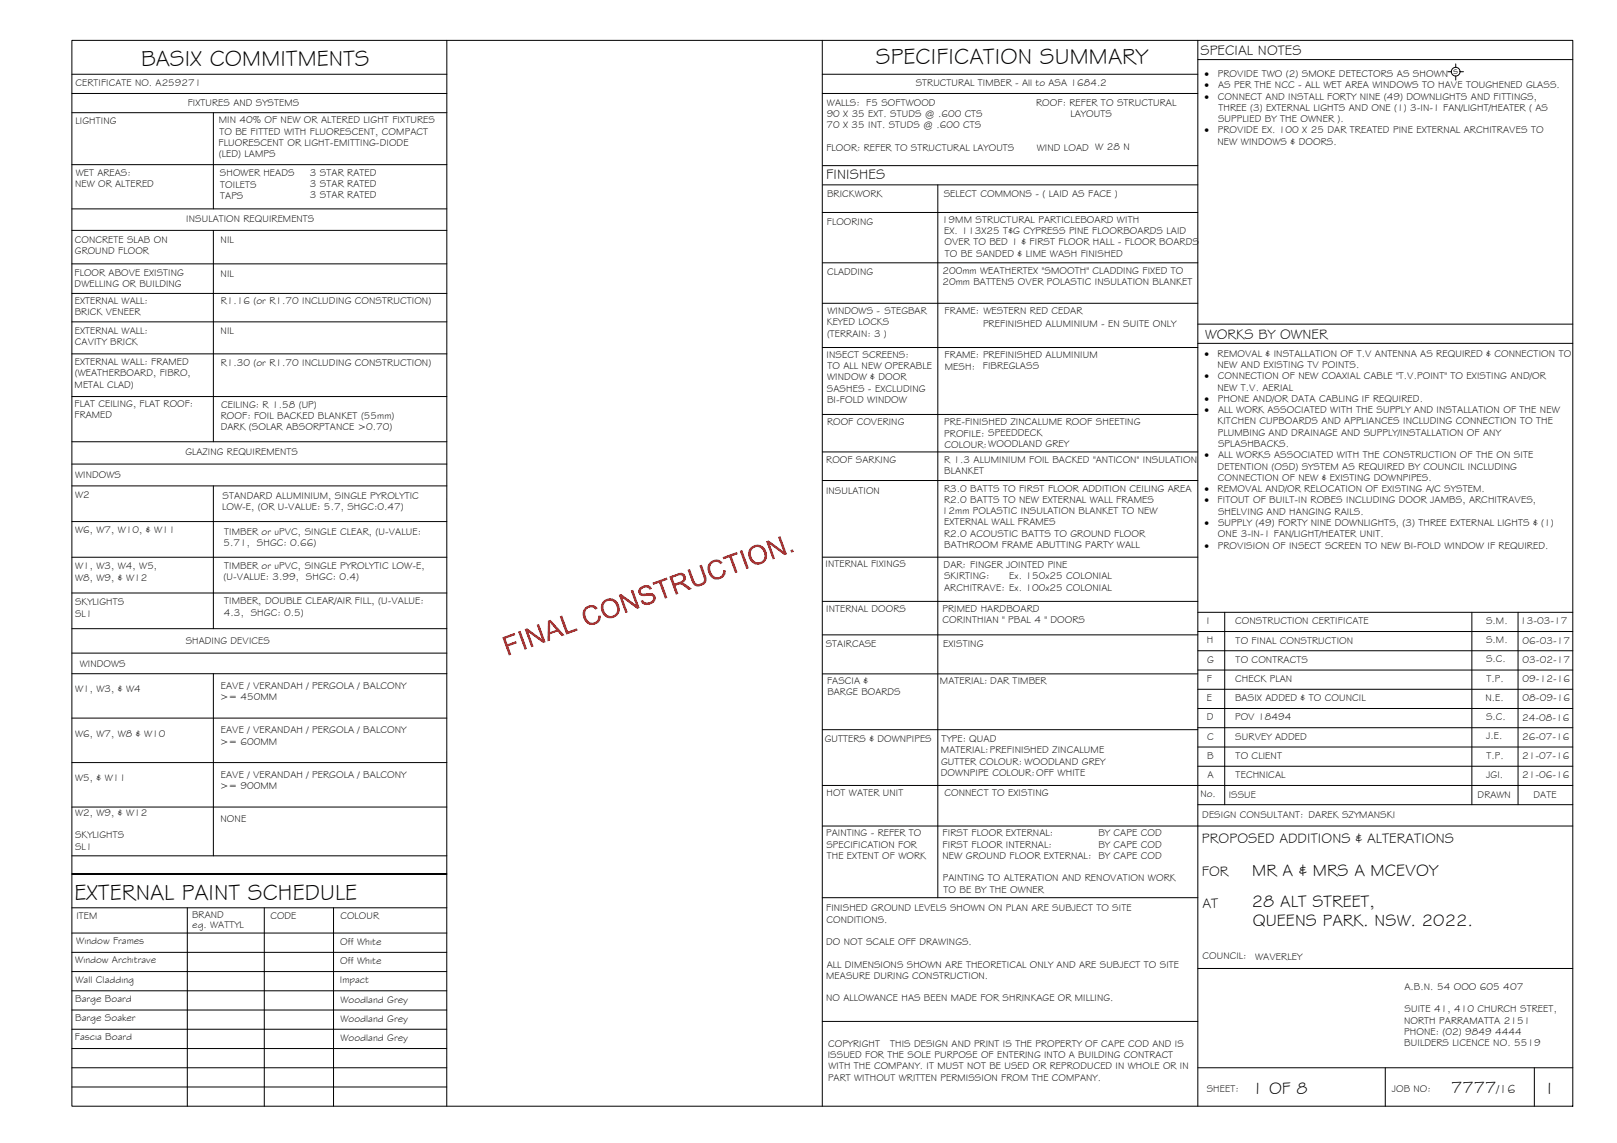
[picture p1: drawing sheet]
<svg xmlns="http://www.w3.org/2000/svg" width="420mm" height="297mm" viewBox="0 0 420 297" stroke-linecap="round" stroke-linejoin="round" font-family="sans-serif">
<defs><g id="words">
<g font-size="5.9">
<text x="36.7" y="17.2">BASIX COMMITMENTS</text>
<text x="227.6" y="16.8">SPECIFICATION SUMMARY</text>
<text x="19.4" y="233.8">EXTERNAL PAINT SCHEDULE</text>
</g>
<g font-size="4.5">
<text x="325.4" y="227.8">MR A &amp; MRS A MCEVOY</text>
<text x="325.3" y="235.7">28 ALT STREET,</text>
<text x="325.5" y="240.7">QUEENS PARK. NSW. 2022.</text>
<text x="325.3" y="284.2">1 OF 8</text>
<text x="377" y="284">7777</text>
<text x="402.1" y="284.2">I</text>
</g>
<g font-size="3.7">
<text x="311.9" y="14.3">SPECIAL NOTES</text>
<text x="214.7" y="46.6">FINISHES</text>
<text x="313.1" y="88.1">WORKS BY OWNER</text>
<text x="312.3" y="219.2">PROPOSED ADDITIONS &amp; ALTERATIONS</text>
<text x="312.3" y="227.5">FOR</text>
<text x="312.4" y="235.9">AT</text>
</g>
<text font-size="3.2" x="388.8" y="284">/16</text>
<g font-size="2.6">
<text x="19.6" y="22.5">CERTIFICATE NO. A259271</text>
<text x="237.9" y="22.4">STRUCTURAL TIMBER - All to ASA 1684.2</text>
<text x="313" y="20">·</text>
<text x="313" y="22.9">·</text>
<text x="316.4" y="20">PROVIDE TWO (2) SMOKE DETECTORS AS SHOWN</text>
<text x="316.5" y="22.9">AS PER THE NCC - ALL WET AREA WINDOWS TO HAVE TOUGHENED GLASS.</text>
<text x="377.6" y="19.2">s</text>
<text x="48.8" y="27.5">FIXTURES AND SYSTEMS</text>
<text x="214.9" y="27.4">WALLS: F5 SOFTWOOD</text>
<text x="269.2" y="27.4">ROOF: REFER TO STRUCTURAL</text>
<text x="313" y="25.9">·</text>
<text x="316.5" y="25.9">CONNECT AND INSTALL FORTY NINE (49) DOWNLIGHTS AND FITTINGS,</text>
<text x="316.6" y="28.8">THREE (3) EXTERNAL LIGHTS AND ONE (1) 3-IN-1 FAN/LIGHT/HEATER ( AS</text>
<text x="19.6" y="32.2">LIGHTING</text>
<text x="56.8" y="32">MIN 40% OF NEW OR ALTERED LIGHT FIXTURES</text>
<text x="57" y="35">TO BE FITTED WITH FLUORESCENT, COMPACT</text>
<text x="214.8" y="33.3">70 X 35 INT. STUDS @ .600 CTS</text>
<text x="214.8" y="30.4">90 X 35 EXT. STUDS @ .600 CTS</text>
<text x="278.1" y="30.4">LAYOUTS</text>
<text x="313" y="34.7">·</text>
<text x="316.4" y="34.7">PROVIDE EX. 100 X 25 DAR TREATED PINE EXTERNAL ARCHITRAVES TO</text>
<text x="316.5" y="31.7">SUPPLIED BY THE OWNER ).</text>
<text x="56.8" y="37.9">FLUORESCENT OR LIGHT-EMITTING-DIODE</text>
<text x="56.9" y="40.8">(LED) LAMPS</text>
<text x="214.7" y="39.2">FLOOR: REFER TO STRUCTURAL LAYOUTS</text>
<text x="269.4" y="39.2">WIND LOAD W 28 N</text>
<text x="316.4" y="37.6">NEW WINDOWS &amp; DOORS.</text>
<text x="19.7" y="45.8">WET AREAS:</text>
<text x="57.2" y="45.8">SHOWER HEADS</text>
<text x="80.5" y="45.6">3 STAR RATED</text>
<text x="19.5" y="48.7">NEW OR ALTERED</text>
<text x="57.2" y="48.7">TOILETS</text>
<text x="57.2" y="51.7">TAPS</text>
<text x="80.5" y="48.6">3 STAR RATED</text>
<text x="80.5" y="51.5">3 STAR RATED</text>
<text x="214.9" y="51.2">BRICKWORK</text>
<text x="245.2" y="51.2">SELECT COMMONS - ( LAID AS FACE )</text>
<text x="48.4" y="57.8">INSULATION REQUIREMENTS</text>
<text x="214.8" y="58.4">FLOORING</text>
<text x="244.8" y="57.9">19MM STRUCTURAL PARTICLEBOARD WITH</text>
<text x="19.5" y="63">CONCRETE SLAB ON</text>
<text x="19.5" y="66">GROUND FLOOR</text>
<text x="57.3" y="63.2">NIL</text>
<text x="245.3" y="60.8">EX. 113X25 T&amp;G CYPRESS PINE FLOORBOARDS LAID</text>
<text x="245.4" y="63.7">OVER TO BED 1 &amp; FIRST FLOOR HALL - FLOOR BOARDS</text>
<text x="19.4" y="71.7">FLOOR ABOVE EXISTING</text>
<text x="57.3" y="71.9">NIL</text>
<text x="214.9" y="71.5">CLADDING</text>
<text x="244.9" y="71.2">200mm WEATHERTEX &quot;SMOOTH&quot; CLADDING FIXED TO</text>
<text x="245.5" y="66.7">TO BE SANDED &amp; LIME WASH FINISHED</text>
<text x="19.4" y="74.7">DWELLING OR BUILDING</text>
<text x="244.9" y="74.1">20mm BATTENS OVER POLASTIC INSULATION BLANKET</text>
<text x="19.4" y="78.9">EXTERNAL WALL:</text>
<text x="19.4" y="81.8">BRICK VENEER</text>
<text x="57.3" y="79.1">R1.16 (or R1.70 INCLUDING CONSTRUCTION)</text>
<text x="215" y="81.6">WINDOWS - STEGBAR</text>
<text x="245.5" y="81.6">FRAME: WESTERN RED CEDAR</text>
<text x="19.4" y="86.7">EXTERNAL WALL:</text>
<text x="19.5" y="89.6">CAVITY BRICK</text>
<text x="57.3" y="86.9">NIL</text>
<text x="214.8" y="84.6">KEYED LOCKS</text>
<text x="214.9" y="87.5">(TERRAIN: 3 )</text>
<text x="255.4" y="84.9">PREFINISHED ALUMINIUM - EN SUITE ONLY</text>
<text x="19.4" y="94.9">EXTERNAL WALL: FRAMED</text>
<text x="57.3" y="95.1">R1.30 (or R1.70 INCLUDING CONSTRUCTION)</text>
<text x="214.7" y="93">INSECT SCREENS:</text>
<text x="215" y="95.9">TO ALL NEW OPERABLE</text>
<text x="245.5" y="93.1">FRAME: PREFINISHED ALUMINIUM</text>
<text x="255.4" y="96">FIBREGLASS</text>
<text x="313" y="92.7">·</text>
<text x="316.4" y="92.7">REMOVAL &amp; INSTALLATION OF T.V ANTENNA AS REQUIRED &amp; CONNECTION TO</text>
<text x="316.4" y="95.6">NEW AND EXISTING TV POINTS.</text>
<text x="19.4" y="100.7">METAL CLAD)</text>
<text x="19.4" y="97.8">(WEATHERBOARD, FIBRO,</text>
<text x="214.8" y="101.8">SASHES - EXCLUDING</text>
<text x="214.9" y="98.9">WINDOW &amp; DOOR</text>
<text x="245.5" y="96.1">MESH:</text>
<text x="313" y="98.6">·</text>
<text x="316.4" y="101.5">NEW T.V. AERIAL</text>
<text x="316.5" y="98.6">CONNECTION OF NEW COAXIAL CABLE &quot;T.V.POINT&quot; TO EXISTING AND/OR</text>
<text x="19.4" y="105.8">FLAT CEILING, FLAT ROOF:</text>
<text x="57.4" y="106">CEILING: R 1.58 (UP)</text>
<text x="214.9" y="104.7">BI-FOLD WINDOW</text>
<text x="313" y="104.4">·</text>
<text x="313" y="107.4">·</text>
<text x="316.4" y="104.4">PHONE AND/OR DATA CABLING IF REQUIRED.</text>
<text x="316.5" y="107.4">ALL WORK ASSOCIATED WITH THE SUPPLY AND INSTALLATION OF THE NEW</text>
<text x="19.4" y="108.7">FRAMED</text>
<text x="57.3" y="108.9">ROOF: FOIL BACKED BLANKET (55mm)</text>
<text x="57.3" y="111.8">DARK (SOLAR ABSORPTANCE &gt;0.70)</text>
<text x="214.9" y="110.5">ROOF COVERING</text>
<text x="245.3" y="110.6">PRE-FINISHED ZINCALUME ROOF SHEETING</text>
<text x="245.3" y="113.5">PROFILE: SPEEDDECK</text>
<text x="316.4" y="110.3">KITCHEN CUPBOARDS AND APPLIANCES INCLUDING CONNECTION TO THE</text>
<text x="316.4" y="113.2">PLUMBING AND DRAINAGE AND SUPPLY/INSTALLATION OF ANY</text>
<text x="48.2" y="118.2">GLAZING REQUIREMENTS</text>
<text x="245.4" y="116.4">COLOUR:WOODLAND GREY</text>
<text x="313" y="119.1">·</text>
<text x="316.5" y="116.2">SPLASHBACKS.</text>
<text x="316.5" y="119.1">ALL WORKS ASSOCIATED WITH THE CONSTRUCTION OF THE ON SITE</text>
<text x="19.5" y="124.1">WINDOWS</text>
<text x="214.7" y="120.2">ROOF SARKING</text>
<text x="245.3" y="120.3">R 1.3 ALUMINIUM FOIL BACKED &quot;ANTICON&quot; INSULATION</text>
<text x="245.4" y="123.2">BLANKET</text>
<text x="316.4" y="122">DETENTION (OSD) SYSTEM AS REQUIRED BY COUNCIL INCLUDING</text>
<text x="316.5" y="125">CONNECTION OF NEW &amp; EXISTING DOWNPIPES.</text>
<text x="19.5" y="129.4">W2</text>
<text x="57.8" y="129.7">STANDARD ALUMINIUM, SINGLE PYROLYTIC</text>
<text x="214.6" y="128.4">INSULATION</text>
<text x="245.3" y="127.7">R3.0 BATTS TO FIRST FLOOR ADDITION CEILING AREA</text>
<text x="245.3" y="130.7">R2.0 BATTS TO NEW EXTERNAL WALL FRAMES</text>
<text x="313" y="127.9">·</text>
<text x="313" y="130.8">·</text>
<text x="316.4" y="127.9">REMOVAL AND/OR RELOCATION OF EXISTING A/C SYSTEM.</text>
<text x="316.4" y="130.8">FITOUT OF BUILT-IN ROBES INCLUDING DOOR JAMBS, ARCHITRAVES,</text>
<text x="57.7" y="132.6">LOW-E, (OR U-VALUE: 5.7, SHGC:0.47)</text>
<text x="244.8" y="133.6">12mm POLASTIC INSULATION BLANKET TO NEW</text>
<text x="245.3" y="136.5">EXTERNAL WALL FRAMES</text>
<text x="313" y="136.7">·</text>
<text x="316.5" y="133.8">SHELVING AND HANGING RAILS.</text>
<text x="316.5" y="136.7">SUPPLY (49) FORTY NINE DOWNLIGHTS, (3) THREE EXTERNAL LIGHTS &amp; (1)</text>
<text x="19.5" y="138.6">W6, W7, W10, &amp; W11</text>
<text x="58" y="141.9">5.71, SHGC: 0.66)</text>
<text x="58.3" y="139">TIMBER or uPVC, SINGLE CLEAR, (U-VALUE:</text>
<text x="245.3" y="139.5">R2.0 ACOUSTIC BATTS TO GROUND FLOOR</text>
<text x="245.4" y="142.4">BATHROOM FRAME ABUTTING PARTY WALL</text>
<text x="313" y="142.6">·</text>
<text x="316.4" y="142.6">PROVISION OF INSECT SCREEN TO NEW BI-FOLD WINDOW IF REQUIRED.</text>
<text x="316.5" y="139.7">ONE 3-IN-1 FAN/LIGHT/HEATER UNIT.</text>
<text x="19.5" y="147.9">W1, W3, W4, W5,</text>
<text x="58.3" y="147.8">TIMBER or uPVC, SINGLE PYROLYTIC LOW-E,</text>
<text x="214.5" y="147.4">INTERNAL FIXINGS</text>
<text x="245.2" y="147.6">DAR: FINGER JOINTED PINE</text>
<text x="19.5" y="150.9">W8, W9, &amp; W12</text>
<text x="58.1" y="150.8">(U-VALUE: 3.99, SHGC: 0.4)</text>
<text x="245.3" y="150.5">SKIRTING:</text>
<text x="245.3" y="153.5">ARCHITRAVE: Ex. 100x25 COLONIAL</text>
<text x="262.3" y="150.6">Ex. 150x25 COLONIAL</text>
<text x="19.5" y="157.3">SKYLIGHTS</text>
<text x="19.5" y="160.3">SL1</text>
<text x="58.2" y="160">4.3, SHGC: 0.5)</text>
<text x="58.3" y="157.1">TIMBER, DOUBLE CLEAR/AIR FILL, (U-VALUE:</text>
<text x="214.7" y="159.1">INTERNAL DOORS</text>
<text x="244.9" y="159.1">PRIMED HARDBOARD</text>
<text x="48.3" y="167.3">SHADING DEVICES</text>
<text x="244.9" y="162">CORINTHIAN &quot; PBAL 4 &quot; DOORS</text>
<text x="313.5" y="162.2">I</text>
<text x="313.6" y="167.2">H</text>
<text x="321" y="162.2">CONSTRUCTION CERTIFICATE</text>
<text x="321.1" y="167.2">TO FINAL CONSTRUCTION</text>
<text x="386.1" y="167.1">S.M.</text>
<text x="386.1" y="162.2">S.M.</text>
<text x="395" y="162.3">13-03-17</text>
<text x="395.6" y="167.3">06-03-17</text>
<text x="20.7" y="173.2">WINDOWS</text>
<text x="214.6" y="168">STAIRCASE</text>
<text x="245" y="168.1">EXISTING</text>
<text x="313.7" y="172.2">G</text>
<text x="321.1" y="172.2">TO CONTRACTS</text>
<text x="386.1" y="172.1">S.C.</text>
<text x="395.6" y="172.3">03-02-17</text>
<text x="19.5" y="179.8">W1, W3, &amp; W4</text>
<text x="57.3" y="179">EAVE / VERANDAH / PERGOLA / BALCONY</text>
<text x="214.9" y="177.8">FASCIA &amp;</text>
<text x="244.2" y="177.8">MATERIAL: DAR TIMBER</text>
<text x="313.6" y="177.2">F</text>
<text x="321" y="177.2">CHECK PLAN</text>
<text x="386.2" y="177.1">T.P.</text>
<text x="395.6" y="177.3">09-12-16</text>
<text x="57.2" y="182">&gt;= 450MM</text>
<text x="215" y="180.7">BARGE BOARDS</text>
<text x="313.6" y="182.2">E</text>
<text x="320.9" y="182.2">BASIX ADDED &amp; TO COUNCIL</text>
<text x="386" y="182.1">N.E.</text>
<text x="395.6" y="182.3">08-09-16</text>
<text x="19.5" y="191.4">W6, W7, W8 &amp; W10</text>
<text x="57.3" y="190.6">EAVE / VERANDAH / PERGOLA / BALCONY</text>
<text x="313.6" y="187.2">D</text>
<text x="320.9" y="187.2">POV 18494</text>
<text x="386.1" y="187.1">S.C.</text>
<text x="395.5" y="187.3">24-08-16</text>
<text x="57.2" y="193.5">&gt;= 600MM</text>
<text x="214.3" y="192.7">GUTTERS &amp; DOWNPIPES</text>
<text x="244.5" y="195.8">MATERIAL:PREFINISHED ZINCALUME</text>
<text x="244.7" y="192.9">TYPE: QUAD</text>
<text x="313.7" y="197.2">B</text>
<text x="313.7" y="192.2">C</text>
<text x="321" y="192.2">SURVEY ADDED</text>
<text x="321.1" y="197.2">TO CLIENT</text>
<text x="386.2" y="192.1">J.E.</text>
<text x="386.2" y="197.1">T.P.</text>
<text x="395.5" y="197.3">21-07-16</text>
<text x="395.5" y="192.3">26-07-16</text>
<text x="19.5" y="202.9">W5, &amp; W11</text>
<text x="57.3" y="202.2">EAVE / VERANDAH / PERGOLA / BALCONY</text>
<text x="244.5" y="201.7">DOWNPIPE COLOUR:OFF WHITE</text>
<text x="244.5" y="198.7">GUTTER COLOUR: WOODLAND GREY</text>
<text x="313.7" y="202.2">A</text>
<text x="321.1" y="202.2">TECHNICAL</text>
<text x="386.2" y="202.2">JGI.</text>
<text x="395.5" y="202.3">21-06-16</text>
<text x="57.2" y="205.1">&gt;= 900MM</text>
<text x="214.8" y="206.8">HOT WATER UNIT</text>
<text x="245.4" y="207">CONNECT TO EXISTING</text>
<text x="311.9" y="207.1">No.</text>
<text x="319.3" y="207.3">ISSUE</text>
<text x="383.9" y="207.5">DRAWN</text>
<text x="398.5" y="207.4">DATE</text>
<text x="19.5" y="212">W2, W9, &amp; W12</text>
<text x="57.3" y="213.6">NONE</text>
<text x="312.4" y="212.6">DESIGN CONSULTANT: DAREK SZYMANSKI</text>
<text x="19.5" y="217.8">SKYLIGHTS</text>
<text x="19.5" y="220.8">SL1</text>
<text x="214.7" y="217.3">PAINTING - REFER TO</text>
<text x="214.7" y="220.3">SPECIFICATION FOR</text>
<text x="244.9" y="217.3">FIRST FLOOR EXTERNAL:</text>
<text x="244.9" y="220.3">FIRST FLOOR INTERNAL:</text>
<text x="285.4" y="217.3">BY CAPE COD</text>
<text x="285.4" y="220.3">BY CAPE COD</text>
<text x="214.8" y="223.2">THE EXTENT OF WORK</text>
<text x="244.9" y="223.2">NEW GROUND FLOOR EXTERNAL: BY CAPE COD</text>
<text x="245" y="229">PAINTING TO ALTERATION AND RENOVATION WORK</text>
<text x="245.1" y="232">TO BE BY THE OWNER</text>
<text x="19.8" y="238.9">ITEM</text>
<text x="49.9" y="238.6">BRAND</text>
<text x="70.3" y="238.9">CODE</text>
<text x="88.5" y="238.8">COLOUR</text>
<text x="214.7" y="236.8">FINISHED GROUND LEVELS SHOWN ON PLAN ARE SUBJECT TO SITE</text>
<text x="214.8" y="239.7">CONDITIONS.</text>
<text x="19.8" y="245.4">Window Frames</text>
<text x="50" y="241.1">eg. WATTYL</text>
<text x="88.4" y="245.5">Off White</text>
<text x="214.7" y="245.6">DO NOT SCALE OFF DRAWINGS.</text>
<text x="19.5" y="250.3">Window Architrave</text>
<text x="88.4" y="250.5">Off White</text>
<text x="214.8" y="251.5">ALL DIMENSIONS SHOWN ARE THEORETICAL ONLY AND ARE SUBJECT TO SITE</text>
<text x="312.5" y="249.3">COUNCIL:</text>
<text x="326.1" y="249.4">WAVERLEY</text>
<text x="19.6" y="255.4">Wall Cladding</text>
<text x="88.3" y="255.5">Impact</text>
<text x="214.7" y="254.4">MEASURE DURING CONSTRUCTION.</text>
<text x="364.9" y="257.3">A.B.N. 54 OOO 605 407</text>
<text x="19.5" y="260.3">Barge Board</text>
<text x="88.5" y="260.5">Woodland Grey</text>
<text x="214.7" y="260.3">NO ALLOWANCE HAS BEEN MADE FOR SHRINKAGE OR MILLING.</text>
<text x="364.9" y="263.1">SUITE 41, 410 CHURCH STREET,</text>
<text x="19.5" y="265.4">Barge Soaker</text>
<text x="88.5" y="265.5">Woodland Grey</text>
<text x="364.8" y="266">NORTH PARRAMATTA 2151</text>
<text x="364.9" y="269">PHONE: (02) 9849 4444</text>
<text x="19.5" y="270.4">Fascia Board</text>
<text x="88.5" y="270.5">Woodland Grey</text>
<text x="215.1" y="274.9">ISSUED FOR THE SOLE PURPOSE OF ENTERING INTO A BUILDING CONTRACT</text>
<text x="215.2" y="272">COPYRIGHT</text>
<text x="231.3" y="272">THIS DESIGN AND PRINT IS THE PROPERTY OF CAPE COD AND IS</text>
<text x="364.9" y="271.9">BUILDERS LICENCE NO. 5519</text>
<text x="215.2" y="280.8">PART WITHOUT WRITTEN PERMISSION FROM THE COMPANY.</text>
<text x="215.3" y="277.9">WITH THE COMPANY. IT MUST NOT BE USED OR REPRODUCED IN WHOLE OR IN</text>
<text x="313.6" y="283.8">SHEET:</text>
<text x="361.7" y="283.9">JOB NO:</text>
</g>
</g></defs>
<!-- layer: BORDER -->
<g fill="none" stroke="#000" stroke-width=".26">
<path d="M18.7 10.5h390v277h-390zM116.1 10.5v277M213.7 19.3h97.5M213.7 10.5v277M311.2 15.5h97.5M311.2 10.5v277M213.7 24.3h97.5M213.7 55.2h97.5M213.8 48h97.4M213.8 43h97.4M243.7 48v185.3M213.7 78.8h97.5"/>
<path d="M213.7 68.3h97.5M213.7 90.3h97.5M311.2 84.2h97.5M311.2 89.2h97.5M213.7 117.4h97.5M213.7 107.7h97.5M213.7 124.9h97.5M213.7 156.3h97.5M213.7 144.8h97.5M318.2 159.1v50M382.4 159.1v50M394.4 159.1v50"/>
<path d="M213.7 175.1h97.5M213.7 165h97.5M311.2 179.1h97.5M311.2 174.1h97.5M311.2 169.1h97.5M311.2 164.1h97.5M213.7 189.6h97.5M311.2 199.1h97.5M311.2 194.1h97.5M311.2 189.1h97.5M311.2 184.1h97.5M213.7 204.1h195"/>
<path d="M213.7 214.7h195M311.2 209.1h97.5M18.7 235.9h97.4M48.7 235.9v51.6M68.7 235.9v51.6M86.7 235.9v51.6M116.1 227.1h-97.4h97.4M213.7 233.3h97.5M18.7 242.5h97.4M18.7 247.5h97.4M18.7 252.5h97.4M18.7 257.5h97.4"/>
<path d="M311.2 251.7h97.5M18.7 277.5h97.4M18.7 262.5h97.4M18.7 267.5h97.4M18.7 272.5h97.4M213.7 265.4h97.5M311.2 277.5h97.5M359.9 277.5v10M398.7 277.5v10M18.7 282.5h97.4"/>
</g>
<!-- layer: BASIX -->
<g fill="none" stroke="#000" stroke-width=".26">
<path d="M18.7 19.3h97.4M18.7 24.3h97.4M18.7 29.3h97.4M55.4 29.3v25M18.7 42.8h97.4M18.7 54.3h97.4M18.7 59.9h97.4M55.4 59.9v54.9M18.7 68.6h97.4M18.7 76.3h97.4M18.7 83.6h97.4M18.7 92h97.4"/>
<path d="M18.7 114.8h97.4M18.7 103.1h97.4M18.7 135.5h97.4M18.7 120.6h97.4M18.7 126.3h97.4M55.4 126.3v37.1M18.7 144.8h97.4M18.7 154.1h97.4M18.7 169.7h97.4M18.7 175.1h97.4M18.7 163.4h97.4M55.4 175.1v47.3"/>
<path d="M18.7 186.6h97.4M18.7 198.2h97.4M18.7 209.7h97.4M18.7 222.4h97.4"/>
</g>
<!-- layer: SERVICES -->
<g fill="none" stroke="#000" stroke-width=".26">
<path d="M376.2 18.6h.9M378.3 16.6v.9M378.3 19.8v1M379.4 18.6h.9"/>
<circle cx="378.2" cy="18.6" r="1.13"/>
</g>
<!-- layer: Stamp - Final Construction -->
<g fill="#f00">
<path d="M130.5 165.6l3.2-1.1 .2 .5-2.6 1 .6 1.4 2.2-.8 .2 .6-2.2 .8 .7 2.1-.6 .2z"/>
<path d="M134.6 164.1l.6-.2 1.7 4.7-.6 .2z"/>
<path d="M136.3 163.5l.7-.2 3.8 2.8-1.3-3.7 .5-.2 1.8 4.7-.7 .2-3.8-2.8 1.3 3.7-.5 .2z"/>
<path d="M145.4 160.2l.7-.2 1.5 4.1 2.3-.8 .2 .5-2.9 1.1z"/>
<path d="M152.1 157.9l.6-.4 .9-.3 .9 .2 .6 .5 .2 .2-.6 .3-.9-.6-1 .3-.6 .5-.1 1.1 .6 1.5 1 .6 1.2-.3 .4-.5 .1-1h.7l-.1 1-.5 .8-1.5 .6-1-.1-.7-.5-.6-.9-.3-1.2 .1-1z"/>
<path d="M160.8 154.6l.6-.2 3.8 2.8-1.3-3.7 .6-.2 1.7 4.7-.6 .2-3.9-2.8 1.4 3.7-.6 .2z"/>
<path d="M166.2 152.8l1.3-.7 1.2 .1 .7 .8-.6 .3-.7-.6-.8 .1-.7 .5v.7l.6 .3 2.2-.1 .6 .4 .3 .6-.1 1-.8 .7-1.3 .3-1.1-.3-.5-.7 .5-.3 .5 .5 .5 .2 .9-.1 .7-.6a.83 .83 0 0 0-.1-1 .83 .83 0 0 0-1.1-.1l-1.4 .1-.8-.3-.4-.8z"/>
<path d="M169.5 151.4l3.8-1.3 .1 .5-1.5 .6 1.5 4.2-.6 .2-1.5-4.2-1.6 .6z"/>
<path d="M178.7 148.1l.6-.2 1.4 3.5 .7 .4 .7-.1 .6-.4 .2-.5-1.2-3.8 .7-.2 1.2 3.4-.1 .8-.2 .5-.5 .5-1.1 .4-1.2-.2-.6-.7z"/>
<path d="M184.5 146.1l.9-.5 .9-.2 .8 .2 .6 .6-.5 .4-.8-.6-1.2 .3-.6 .6-.1 1 .7 1.5 .9 .6 1.1-.2 .6-.6 .1-1h.6l-.1 1.2-.6 .7-1.1 .5h-.7l-.7-.2-.6-.5-.5-.8-.4-1.2 .3-1.2z"/>
<path d="M187.8 144.8l3.7-1.4 .2 .6-1.6 .6 1.5 4.1-.6 .2-1.5-4.1-1.5 .6z"/>
<path d="M192.2 143.2l.7-.2 1.7 4.7-.7 .2z"/>
<path d="M199.1 140.7l.6-.2 3.8 2.7-1.3-3.6 .6-.3 1.7 4.7-.7 .3-3.8-2.8 1.4 3.7-.6 .2z"/>
<path d="M205.3 143l.7-.3 .3 .7-.7 .2z"/>
<path d="M142.4 161.3l.6-.2 3.7 4-.7 .2-1.1-1.2-2 .7v1.6l-.6 .3zM142.9 161.7v2.6l1.6-.6z"/>
<path d="M156.7 156.2l.8-.5 .8-.2 1 .1 .8 .5 .6 .8 .3 1.2v.7l-.5 1.1-.9 .6-.8 .2-.9-.1-.9-.6-.5-.7-.4-1.2 .1-.9zM157.3 156.5l-.4 .6-.1 .8 .5 1.5 1 .7h.6l.7-.3 .6-.6 .2-.8-.2-.9-.4-.8-.5-.4-.7-.2-.7 .1z"/>
<path d="M173.9 149.8l2.8-.9 .9 .1 .5 .7 .1 .7-.2 .6-.7 .5 1 .4 1.5 1.1-.8 .3-1.8-1.3h-1l-.7 .2 .8 2.1-.7 .2zM174.7 150.1l.6 1.6 1.9-.8 .4-.5-.2-.7-.5-.2z"/>
<path d="M195 142.4l.7-.6 1-.2 1 .1 .8 .6 .6 .9 .2 1-.2 1.2-.5 .7-1 .5-.9 .1-1.4-.6-.6-.9-.3-1 .1-.9zM195.6 142.6l-.4 .5-.1 .9 .5 1.5 1.1 .6 1.2-.2 .6-.7 .1-.5-.1-1-.5-1-1.1-.6-.6 .1z"/>
</g>
<!-- layer: BORDER -->
<path d="M311.2 159.1h97.5" fill="none" stroke="#000" stroke-width=".26"/>
<use href="#words"/>
</svg>
